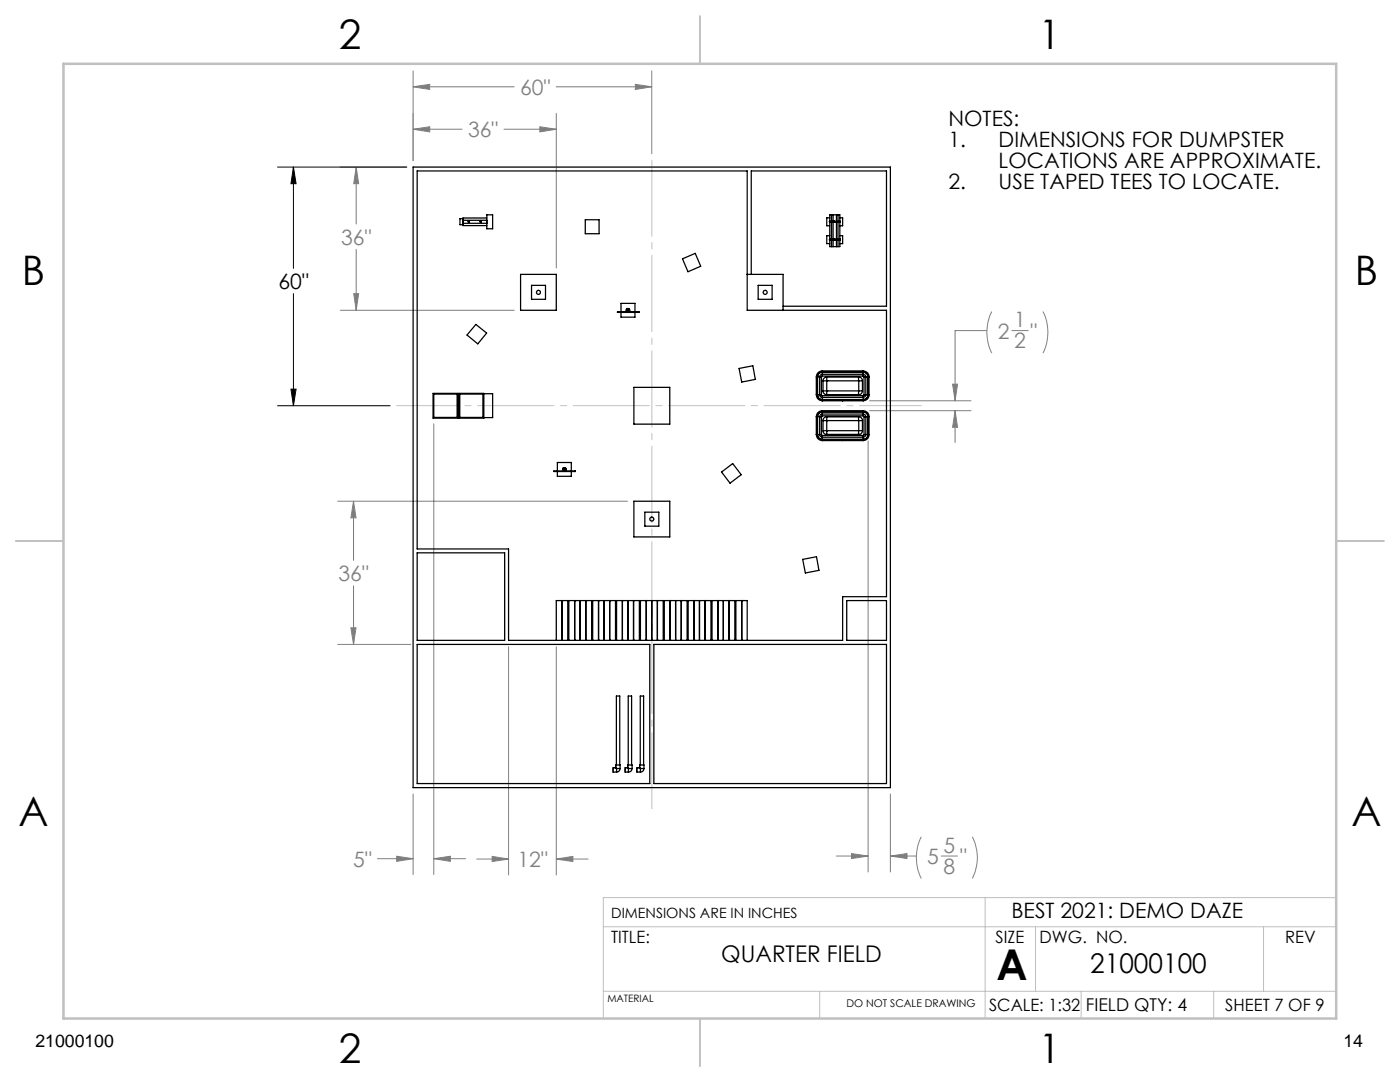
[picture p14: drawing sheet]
<svg xmlns="http://www.w3.org/2000/svg" width="279mm" height="216mm" viewBox="0 0 279 216" stroke-linecap="round" stroke-linejoin="round" font-family="sans-serif">
<defs><g id="words">
<text font-size="8.5" x="198.9" y="195.5">A</text>
<g font-size="8.1">
<text x="67.6" y="9.7">2</text>
<text x="207.3" y="9.7">1</text>
<text x="4.4" y="57">B</text>
<text x="270.4" y="57">B</text>
<text x="3.7" y="164.9">A</text>
<text x="269.7" y="164.9">A</text>
<text x="67.6" y="212.2">2</text>
<text x="207.3" y="212.2">1</text>
</g>
<text font-size="5.4" x="217.6" y="194.1">21000100</text>
<text font-size="4.6" x="143.9" y="191.9">QUARTER FIELD</text>
<g font-size="4.2" fill="#808080">
<text x="103.8" y="18.9">60&quot;</text>
<text x="93.4" y="27.4">36&quot;</text>
<text x="68.1" y="48.8">36&quot;</text>
<text x="202.4" y="65.3">1</text>
<text x="199.1" y="67.6">2</text>
<text x="202.4" y="69.5">2</text>
<text x="205.7" y="67.6">&quot;</text>
<text x="67.6" y="115.9">36&quot;</text>
<text x="70.5" y="172.9">5&quot;</text>
<text x="103.3" y="173">12&quot;</text>
<text x="185" y="172.5">5</text>
<text x="188.3" y="170.2">5</text>
<text x="191.6" y="172.5">&quot;</text>
<text x="188.3" y="174.3">8</text>
</g>
<g font-size="4.2">
<text x="189.3" y="25.2">NOTES:</text>
<text x="189.3" y="29.4">1.</text>
<text x="199.3" y="29.4">DIMENSIONS FOR DUMPSTER</text>
<text x="199.3" y="33.5">LOCATIONS ARE APPROXIMATE.</text>
<text x="189.3" y="37.7">2.</text>
<text x="199.3" y="37.7">USE TAPED TEES TO LOCATE.</text>
<text x="55.6" y="57.6">60&quot;</text>
<text x="201.9" y="183.1">BEST 2021: DEMO DAZE</text>
</g>
<g font-size="3.5">
<text x="216.7" y="201.7">FIELD QTY: 4</text>
<text x="7.1" y="208.8">21000100</text>
<text x="268.1" y="208.8">14</text>
</g>
<g font-size="3.4">
<text x="122" y="188.1">TITLE:</text>
<text x="198.7" y="188.1">SIZE</text>
<text x="207.5" y="188.1">DWG. NO.</text>
<text x="256.5" y="188.2">REV</text>
<text x="197.4" y="201.7">SCALE: 1:32</text>
<text x="244.5" y="201.7">SHEET 7 OF 9</text>
</g>
<text font-size="2.8" x="122" y="183.1">DIMENSIONS ARE IN INCHES</text>
<text font-size="2.1" x="168.9" y="201">DO NOT SCALE DRAWING</text>
<text font-size="2" x="121.2" y="200">MATERIAL</text>
</g></defs>
<g fill="none" stroke="#808080" stroke-width=".2">
<path d="M82.4 17.3l3.4-.5v1.1zM82.4 14.1v18M82.4 17.3h20.2M111 17.3h19.1M126.8 16.8l3.3 .5-3.3 .6zM130.1 14.1v16.6M67.9 33.3h13.3M71.1 33.3l.5 3.4h-1zM71.1 33.3v11.4M82.4 25.8l3.4-.5v1zM82.4 25.8h9.8M100.6 25.8h10.4"/>
<path d="M107.7 25.3l3.3 .5-3.3 .5zM111 22.6v30.9M70.6 58.6h1l-.5 3.3zM71.1 49.7v12.2M67.9 61.9h34.7M173.5 80h20.3M190.1 76.7h1l-.5 3.3zM197 66h-6.4v14M197.9 62.2a9.2 9.2 0 0 0 0 8.2M201.9 66h3.3M208.1 62.2a9.2 9.2 0 0 1 0 8.2M86.6 84.6v89.9"/>
<path d="M173.2 88v86M173.5 82h20.3M190.6 82l.5 3.3h-1zM190.6 82v6.3M67.4 100h57.8M70.6 100l.4 3.3h-1zM70.6 100v11.8M70.6 116.9v11.7M67.4 128.6h14.6M70 125.3h1l-.4 3.3zM101.5 129v45.6M111 129v45.6"/>
<path d="M82.4 158.4v16.1M177.7 158.4v15.6M75.3 171.3h7.1M79.2 170.9l3.2 .4-3.2 .6zM86.6 171.3l3.3-.4v1zM86.6 171.3h6.3M95.1 171.4h6.4M98.2 170.9l3.3 .5-3.3 .5zM111 171.4l3.3-.5v1zM111 171.4h6.4M166.9 170.8h6.3M169.9 170.3l3.3 .5-3.3 .5z"/>
<path d="M177.7 170.8l3.3-.5v1zM177.7 170.8h5.2M183.9 167a9.2 9.2 0 0 0 0 8.3M187.9 170.8h3.2M194.1 167a9.2 9.2 0 0 1 0 8.3"/>
</g>
<path d="M55.4 33.3h25.8M58.6 33.3l.5 3.4h-1zM58.6 33.3v20.3M58.6 58.6v22.4M58.1 77.6h1l-.5 3.4zM55.4 81h22.5" fill="none" stroke="#000" stroke-width=".2"/>
<path d="M79.2 80.9h104.7" fill="none" stroke="#c0c0c0" stroke-width=".2" stroke-dasharray="15.2 1.3 1.3 1.3" stroke-dashoffset="2.9"/>
<path d="M130.1 31.9v129.5" fill="none" stroke="#c0c0c0" stroke-width=".2" stroke-dasharray="15.2 1.3 1.3 1.3"/>
<path d="M196.6 179.1v24.1M266.7 179.1h-146.3v24.1M120.4 197.8h146.3M120.4 184.9h146.3M163.6 197.8v5.4M206.7 184.9v12.9M215.8 197.8v5.4M242.2 197.8v5.4M252.2 184.9v12.9" fill="none" stroke="#c0c0c0" stroke-width=".2"/>
<path d="M139.7 3.2v9.5M3.1 107.9h9.6M266.7 107.9h9.5M139.7 203.2v9.6" fill="none" stroke="#c0c0c0" stroke-width=".25"/>
<path d="M12.7 12.7h254v190.5h-254z" fill="none" stroke="#c0c0c0" stroke-width=".5"/>
<path d="M86.6 171.3l3.3-.4v1zM79.2 170.9l3.2 .4-3.2 .6zM169.9 170.3l3.3 .5-3.3 .5zM177.7 170.8l3.3-.5v1zM98.2 170.9l3.3 .5-3.3 .5zM111 171.4l3.3-.5v1zM190.6 82l.5 3.3h-1zM190.1 76.7h1l-.5 3.3zM70.6 100l.4 3.3h-1zM70 125.3h1l-.4 3.3zM70.6 58.6h1l-.5 3.3zM71.1 33.3l.5 3.4h-1zM107.7 25.3l3.3 .5-3.3 .5zM82.4 25.8l3.4-.5v1z" fill="#808080"/>
<path d="M58.6 33.3l.5 3.4h-1zM58.1 77.6h1l-.5 3.4z" fill="#000"/>
<path d="M82.4 17.3l3.4-.5v1.1zM126.8 16.8l3.3 .5-3.3 .6z" fill="#808080"/>
<g fill="none" stroke="#000" stroke-width=".25">
<path d="M82.4 33.3h95.3v123.9h-95.3zM92.4 44.8v.2h4.8M92.4 44.6h4.8M92.4 44h4.8M92.4 43.6v1.2M92.4 43.6h-.6v1.2h.6M93.5 44.2h.1M93.5 44.2v.1M93.6 44.2v.1zM93.6 44.2v.1M95.9 44.2h.1M95.9 44.2v.1"/>
<path d="M95.9 44.3h.1M96 44.2v.1M97.2 43.5h-4.8v.1M97.2 42.9h1.1v2.7h-1.1zM103.9 54.8h7.1v7.1h-7.1zM106.1 56.9h2.8v2.8h-2.8zM116.8 43.9h2.8v2.7h-2.8zM136.2 51.6l2.5-1 1.1 2.5-2.5 1.1zM149.1 54.8h7.2v7.1M149.9 54.8v-20.7h27v27h-20.6M151.3 56.9h2.8v2.8h-2.8zM165.6 44.2h.8"/>
<path d="M165.6 44.2v.1h.8M165.6 47.9h.8M165.6 47.7h.8M165.6 47.7v.2M165.6 44.2v.1M165.6 43.5h-.6v1.5h.6M165.6 47h-.6v1.6h.6M165.9 42.9h-.3v6.3h.3M165.9 49.2h.4M165.9 42.9h.4M165.9 42.9v1.3M165.9 44.3v3.4"/>
<path d="M165.9 47.9v1.3M166.3 49.2h.6M166.3 42.9h.6M166.3 42.9v6.3M166.4 44.2v.2h.2v-.2M166.4 44.2h.2M166.4 47.9h.2M166.4 47.7h.2M166.4 47.7v.2M166.5 44.2v.1h1.1v-.1M166.5 44.1l.1 .1M166.6 44.2h1"/>
<path d="M166.6 47.9h1M166.6 47.7h1M166.6 47.7v.2M166.9 42.9h.4M166.9 49.2h.4M166.9 42.9v6.3M167.3 42.9h.3v6.3h-.3M167.3 42.9v1.3M167.3 44.3v3.4M167.3 47.9v1.3M167.6 47.7v.2M167.6 44.2v.1"/>
<path d="M167.6 47h.6v1.6h-.6M167.6 43.5h.6v1.5h-.6M86.4 78.5h5v4.9h-5zM86.6 78.6h4.6v4.7h-4.6zM91.4 78.6h.2M91.6 78.5h5v4.9h-5zM91.8 78.6h4.6v4.7h-4.6zM95 64.7l2.1 1.8-1.7 2.1-2.2-1.7zM96.6 78.6h1.7v4.7h-1.7M123.9 62.2v-1.7h2.8v1.7M123.9 62.3v1h2.8v-1M125.2 62.2a.36 .36 0 0 1-.1-.6 .36 .36 0 0 1 .6 .2 .36 .36 0 0 1-.3 .5"/>
<path d="M125.3 62.2h.1M125.3 62h.1M125.3 62v.2M125.3 62.3h2.2M125.3 62.2h2.2M125.3 62.2h-2.1v.1h2.1M125.3 62.2v.1M125.4 62.2h.1M125.4 62v.2M126.5 77.3h7.2v7.3h-7.2zM127.5 62.2v.1M147.5 73.5l2.7-.5 .5 2.7-2.7 .5z"/>
<path d="M162.9 75.2h.2M162.9 78.8h.2M162.9 78.8a1.2 1.2 0 0 0 1.2 1.2M162.9 75.2v3.6M163.1 78.8l.3 .7 .7 .3M163.1 75.2v3.6M163.2 78.8l.2 .6 .4 .3h.3M163.2 75.2v3.6M163.2 78.8h.4M163.2 75.2h.4M163.6 78.8l.2 .4 .3 .1M163.6 78.8h.3"/>
<path d="M163.6 75.2h.3M163.6 75.2v3.6M163.9 78.8l.2 .2M163.9 75.2v3.6M164.1 79.8v.2M164.1 74.3l-.7 .2-.2 .7M164.1 74.2l-.7 .3-.3 .7M164.1 74.7l-.3 .1-.2 .4M164.1 74v.2M164.1 74a1.2 1.2 0 0 0-1.2 1.2M164.1 79v.3M164.1 75l-.2 .2"/>
<path d="M164.1 74.7v.3M164.1 79.8h8.2M164.1 80h8.2M164.1 74.2h8.2M164.1 79.7h8.2M164.1 74.7h8.2M164.1 74.3v.4M164.1 79.3v.4M164.1 79.3h8.2M164.1 74h8.2M164.1 75h8.2M164.1 79h8.2"/>
<path d="M164.3 78l.2 .6 .5 .1M164.3 78h.7M164.3 76h.7M164.3 76v2M165 75.2l-.5 .2-.2 .6M165 75.2v.8M165 76h.1M165 78v.7M165 78h.1M165 78.7h6.3M165 75.2h6.3M165 76v2"/>
<path d="M165 76h6.3M165 78h6.4M168.2 79.8v.2M171.3 75.2l.5 .2 .3 .6M171.3 76h.1M171.3 75.2v.8M171.3 78v.7M171.4 76h.7M171.4 78h.7M171.4 76v2M172.1 78l-.3 .6-.5 .1M172.1 76v2"/>
<path d="M172.3 79.8v.2M172.3 74.3l.6 .2 .2 .2 .1 .5M172.3 74.2l.7 .4 .2 .6M172.3 74v.2M172.3 74a1.15 1.15 0 0 1 1.1 1.2M172.3 74.7l.4 .2 .1 .3M172.3 79v.3M172.3 74.7v.3M172.3 75l.1 .2M172.3 74.3v.4M172.3 79.3v.4M172.4 78.8l-.1 .2"/>
<path d="M172.4 78.8h.4M172.4 75.2h.4M172.4 75.2v3.6M172.8 78.8l-.1 .3-.4 .2M172.8 78.8h.4M172.8 75.2v3.6M172.8 75.2h.4M173.2 78.8l-.3 .7-.6 .2M173.2 75.2v3.6M173.2 78.8l-.2 .6-.7 .4M173.2 75.2h.2M173.2 78.8h.2"/>
<path d="M173.4 78.8a1.15 1.15 0 0 1-1.1 1.2M173.4 75.2v3.6M91.4 83.3h.2M111.2 94.1v.9h2.8v-.9M111.2 94v-1.7h2.8v1.7M112.5 94a.36 .36 0 0 1-.1-.6 .36 .36 0 0 1 .6 .1 .36 .36 0 0 1-.3 .5M112.6 94h.1M112.6 93.8h.1M112.6 93.8v.1M112.6 94h2.2M112.6 94.1h2.2M112.6 94h-2.1v.1h2.1"/>
<path d="M112.6 94v.1M112.7 94h.1M112.7 93.8v.1M114.8 94v.1M144 94.2l2.2-1.7 1.7 2.2-2.2 1.7zM162.9 86.7h.2M162.9 86.7a1.2 1.2 0 0 0 1.2 1.2M162.9 83.1h.2M162.9 83.1v3.6M163.1 86.7l.3 .7 .7 .3M163.1 83.1v3.6M163.2 86.7l.2 .6 .4 .3 .3 .1"/>
<path d="M163.2 83.1v3.6M163.2 86.7h.4M163.2 83.1h.4M163.6 86.7l.2 .4 .3 .1M163.6 83.1h.3M163.6 86.7h.3M163.6 83.1v3.6M163.9 86.7l.2 .2M163.9 83.1v3.6M164.1 87.7v.2M164.1 82.2l-.7 .3-.2 .6M164.1 82.2l-.7 .2-.3 .7"/>
<path d="M164.1 82v.2M164.1 82.6l-.3 .1-.2 .4M164.1 82a1.2 1.2 0 0 0-1.2 1.1M164.1 83l-.2 .1M164.1 82.6v.4M164.1 86.9v.3M164.1 82.2v.4M164.1 87.2v.5M164.1 87.7h8.2M164.1 87.9h8.2M164.1 82.2h8.2M164.1 82h8.2"/>
<path d="M164.1 87.2h8.2M164.1 82.6h8.2M164.1 83h8.2M164.1 86.9h8.2M164.3 85.9l.2 .6 .5 .2M164.3 85.9h.7M164.3 83.9h.7M164.3 83.9v2M165 83.2l-.5 .2-.2 .5M165 83.2v.7M165 83.9h.1M165 85.9v.8"/>
<path d="M165 85.9h.1M165 83.9v2M165 83.2h6.3M165 86.7h6.3M165 85.9h6.4M165 83.9h6.3M168.2 87.7v.2M171.3 83.2l.5 .1 .3 .6M171.3 83.2v.7M171.3 83.9h.1M171.3 85.9v.8M171.4 83.9h.7"/>
<path d="M171.4 85.9h.7M171.4 83.9v2M172.1 85.9l-.3 .7-.5 .1M172.1 83.9v2M172.3 82.2l.6 .2 .2 .2 .1 .5M172.3 82.2l.7 .3 .2 .6M172.3 87.7v.2M172.3 82v.2M172.3 82a1.15 1.15 0 0 1 1.1 1.1M172.3 82.6l.4 .2 .1 .3M172.3 86.9v.3M172.3 83l.1 .1"/>
<path d="M172.3 82.6v.4M172.3 82.2v.4M172.3 87.2v.5M172.4 86.7l-.1 .2M172.4 86.7h.4M172.4 83.1h.4M172.4 83.1v3.6M172.8 86.7l-.1 .3-.4 .2M172.8 83.1v3.6M172.8 86.7h.4M172.8 83.1h.4M173.2 86.7l-.3 .8-.6 .2"/>
<path d="M173.2 83.1v3.6M173.2 86.7l-.2 .6-.7 .4M173.2 86.7h.2M173.2 83.1h.2M173.4 86.7a1.15 1.15 0 0 1-1.1 1.2M173.4 83.1v3.6M83.3 110.3h17.4v17.5h-17.4zM112.1 119.8h.1M112.1 119.8v8M113.3 119.8h.2M113.3 119.8h-2.3v8M113.3 119.8v8"/>
<path d="M113.5 119.8h4.6M113.5 119.8v8M114.7 119.8h.1M114.7 119.8v8M115.8 119.8v8M116.9 119.8h.1M116.9 119.8v8M118.1 119.8h.2M118.1 119.8v8M118.3 119.8h4.5M118.3 119.8v8M119.5 119.8h.1"/>
<path d="M119.5 119.8v8M120.5 119.8v8M121.7 119.8h.1M121.7 119.8v8M122.8 119.8h.2M122.8 119.8v8M123 119.8v8M123 119.8h4.6M124.2 119.8h.1M124.2 119.8v8M125.3 119.8v8M126.4 119.8h.1"/>
<path d="M126.4 119.8v8M126.5 100h7.2v7.1h-7.2zM127.6 119.8h.2M127.6 119.8v8M127.8 119.8h4.6M127.8 119.8v8M128.7 102.2h2.8v2.8h-2.8zM129 119.8h.1M129 119.8v8M130.1 119.8v8M131.2 119.8h.1M131.2 119.8v8"/>
<path d="M132.4 119.8h.2M132.4 119.8v8M132.6 119.8v8M132.6 119.8h4.5M133.7 119.8h.1M133.7 119.8v8M134.8 119.8v8M136 119.8h.1M136 119.8v8M137.1 119.8h.2M137.1 119.8v8M137.3 119.8h4.6"/>
<path d="M137.3 119.8v8M138.5 119.8h.1M138.5 119.8v8M139.6 119.8v8M140.7 119.8h.1M140.7 119.8v8M141.9 119.8h.2M141.9 119.8v8M142.1 119.8h4.5M142.1 119.8v8M143.3 119.8h.1M143.3 119.8v8"/>
<path d="M144.4 119.8v8M145.5 119.8h.1M145.5 119.8v8M146.6 119.8h.3M146.6 119.8v8M146.9 119.8h2.2v8M146.9 119.8v8M148 119.8h.1M148 119.8v8M160.2 111.6l2.7-.5 .5 2.7-2.7 .5zM169 119.8h7.9v8h-7.9zM83.3 128.6h46.4v27.8h-46.4z"/>
<path d="M112.1 127.8h.1M113.3 127.8h.2M113.3 127.8h-11.8v-18.3h-18.2v-75.4h65.8v27.8h27.8v57.2h-8.7v8.7h-21.3M113.5 127.8h4.6M114.7 127.8h.1M116.9 127.8h.1M118.1 127.8h.2M118.3 127.8h4.5M119.5 127.8h.1M121.7 127.8h.1M122.8 127.8h.2M123 127.8h4.6"/>
<path d="M124.2 127.8h.1M126.4 127.8h.1M127.6 127.8h.2M127.8 127.8h4.6M129 127.8h.1M130.5 128.6h46.4v27.8h-46.4zM131.2 127.8h.1M132.4 127.8h.2M132.6 127.8h4.5M133.7 127.8h.1M136 127.8h.1M137.1 127.8h.2"/>
<path d="M137.3 127.8h4.6M138.5 127.8h.1M140.7 127.8h.1M141.9 127.8h.2M142.1 127.8h4.5M143.3 127.8h.1M145.5 127.8h.1M146.6 127.8h.3M148 127.8h.1M122.8 153.2h-.5v.9h.7M122.8 153.2l.2 .2M122.9 153.1l-.1 .1"/>
<path d="M122.9 153.1v-.5h.9v.8M122.9 153.1l.2 .3M123 152.6v-13.7h.7v13.7M123 153.4v.7M123.1 153.4h-.1M123.1 153.4h.7M123.8 153.4l-.3 .5-.5 .2M125.2 153.2h-.5v.9h.7M125.2 153.2l.2 .2M125.3 153.1l-.1 .1M125.3 153.1v-.5h.9v.8M125.3 153.1l.2 .3"/>
<path d="M125.4 152.6v-13.7h.6v13.7M125.4 153.4v.7M125.5 153.4h-.1M125.5 153.4h.7M126.2 153.4l-.3 .5-.5 .2M127.6 153.2h-.5v.9h.7M127.6 153.2l.2 .2M127.7 153.1l-.1 .1M127.7 153.1v-.5h.8v.8M127.7 153.1l.1 .3M127.8 152.6v-13.7h.6v13.7M127.8 153.4v.7"/>
<path d="M127.8 153.4h.1M127.8 153.4h.7M128.5 153.4l-.3 .5-.4 .2"/>
<circle cx="93.6" cy="44.2" r=".11"/>
<circle cx="93.6" cy="44.2" r=".12"/>
<circle cx="96" cy="44.2" r=".11"/>
<circle cx="107.4" cy="58.3" r=".4"/>
<circle cx="152.7" cy="58.3" r=".4"/>
<circle cx="125.3" cy="61.9" r=".33"/>
<circle cx="125.3" cy="61.9" r=".25"/>
<circle cx="112.6" cy="93.7" r=".33"/>
<circle cx="112.6" cy="93.7" r=".25"/>
<circle cx="130.1" cy="103.6" r=".39"/>
</g>
<use href="#words"/>
</svg>
